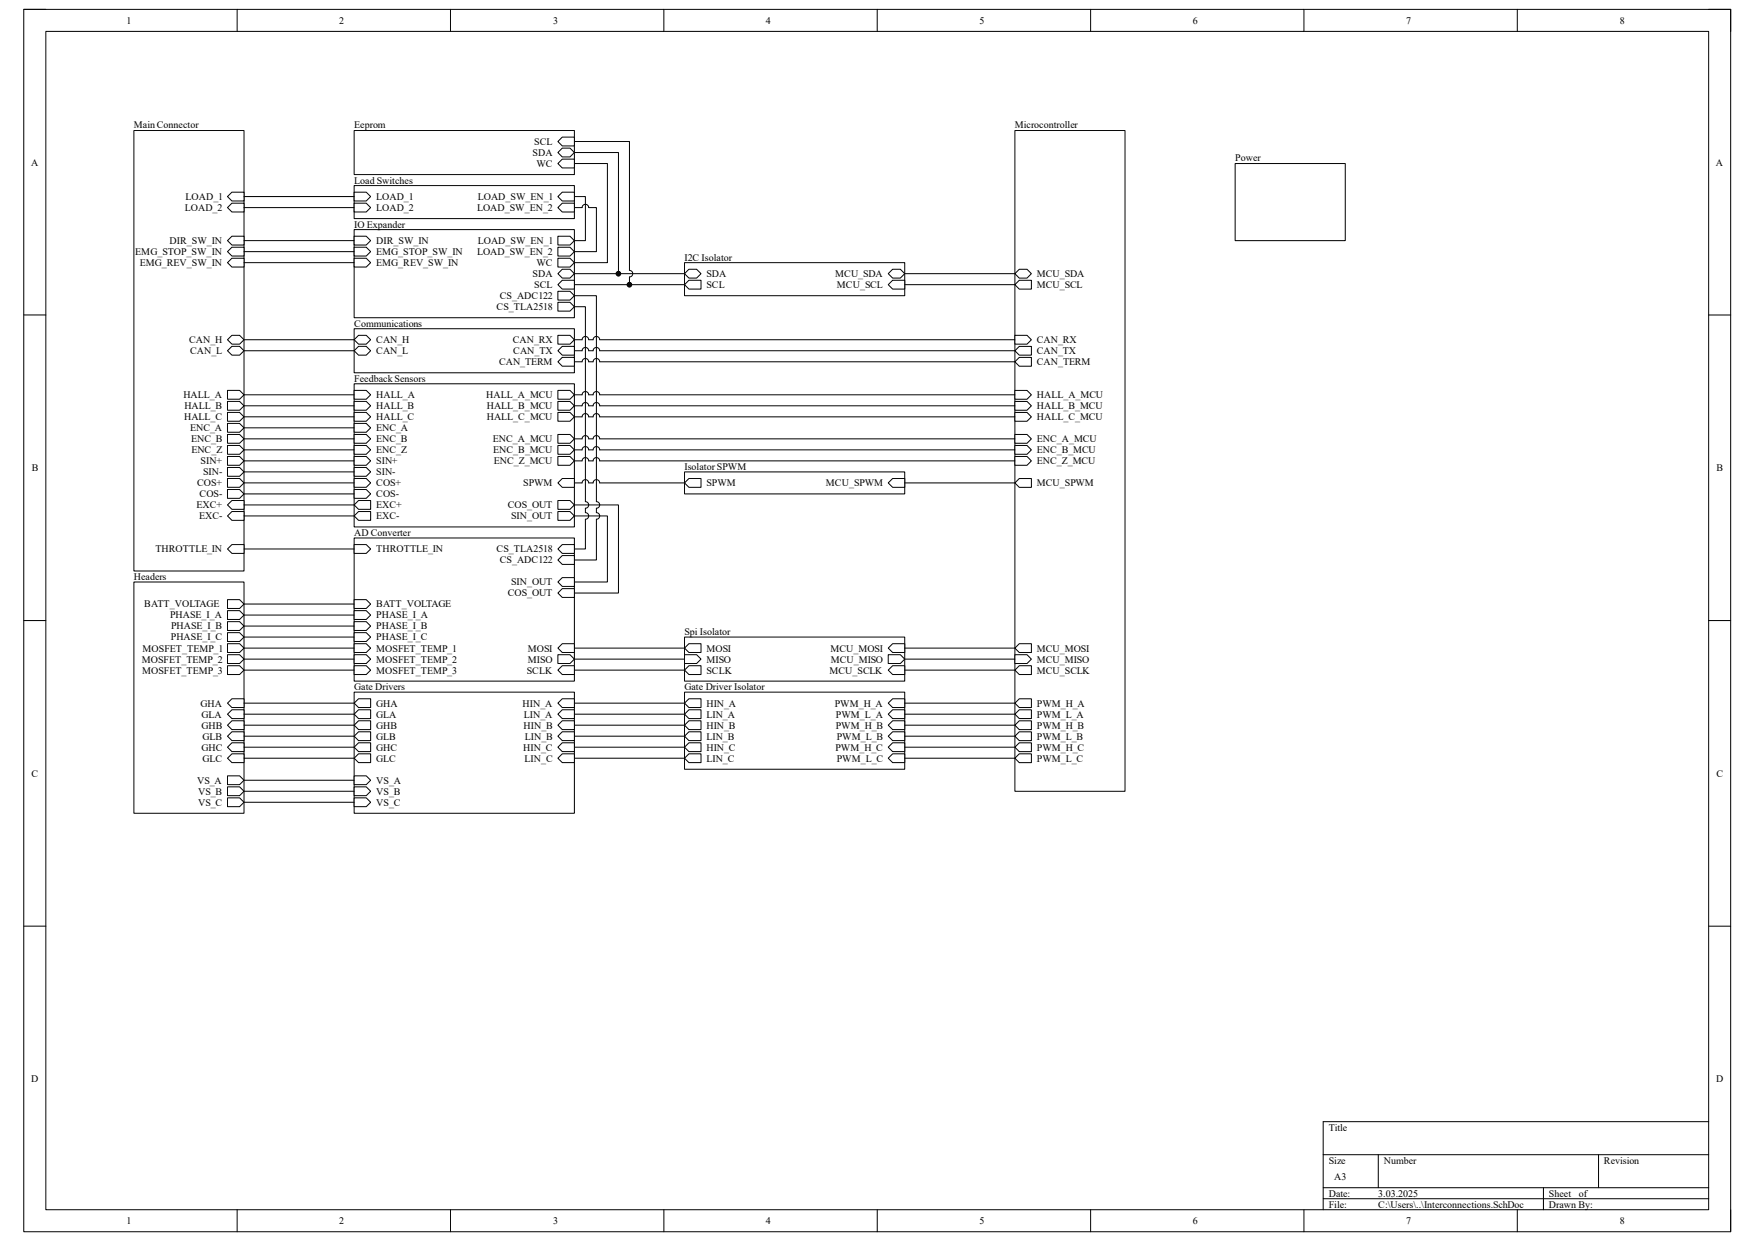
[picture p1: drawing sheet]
<svg xmlns="http://www.w3.org/2000/svg" width="297mm" height="210mm" viewBox="0 0 297 210" stroke-linecap="round" stroke-linejoin="round" font-family="sans-serif">
<defs><g id="words">
<g font-size="1.7">
<text x="21.4" y="4">1</text>
<text x="57.4" y="4">2</text>
<text x="93.6" y="4">3</text>
<text x="129.6" y="4">4</text>
<text x="165.8" y="4">5</text>
<text x="201.8" y="4">6</text>
<text x="238" y="4">7</text>
<text x="274.1" y="4">8</text>
<text x="22.6" y="21.7">Main Connector</text>
<text x="59.9" y="21.7">Eeprom</text>
<text x="171.7" y="21.7">Microcontroller</text>
<text x="5.3" y="28">A</text>
<text x="90.1" y="26.4">SDA</text>
<text x="90.4" y="24.5">SCL</text>
<text x="90.8" y="28.2">WC</text>
<text x="209" y="27.3">Power</text>
<text x="290.4" y="28">A</text>
<text x="31.3" y="35.7">LOAD_2</text>
<text x="31.4" y="33.9">LOAD_1</text>
<text x="59.9" y="31.1">Load Switches</text>
<text x="63.7" y="33.9">LOAD_1</text>
<text x="63.7" y="35.7">LOAD_2</text>
<text x="80.7" y="35.7">LOAD_SW_EN_2</text>
<text x="80.9" y="33.9">LOAD_SW_EN_1</text>
<text x="28.7" y="41.3">DIR_SW_IN</text>
<text x="59.9" y="38.5">IO Expander</text>
<text x="63.7" y="41.3">DIR_SW_IN</text>
<text x="80.9" y="41.3">LOAD_SW_EN_1</text>
<text x="22.9" y="43.2">EMG_STOP_SW_IN</text>
<text x="23.7" y="45">EMG_REV_SW_IN</text>
<text x="63.7" y="43.2">EMG_STOP_SW_IN</text>
<text x="63.7" y="45">EMG_REV_SW_IN</text>
<text x="80.7" y="43.2">LOAD_SW_EN_2</text>
<text x="90.1" y="46.9">SDA</text>
<text x="90.8" y="45">WC</text>
<text x="115.8" y="44.1">I2C Isolator</text>
<text x="119.5" y="46.9">SDA</text>
<text x="141.4" y="46.9">MCU_SDA</text>
<text x="175.5" y="46.9">MCU_SDA</text>
<text x="84" y="52.5">CS_TLA2518</text>
<text x="84.6" y="50.6">CS_ADC122</text>
<text x="90.4" y="48.8">SCL</text>
<text x="119.5" y="48.8">SCL</text>
<text x="141.6" y="48.8">MCU_SCL</text>
<text x="175.5" y="48.8">MCU_SCL</text>
<text x="32" y="58.1">CAN_H</text>
<text x="32.2" y="59.9">CAN_L</text>
<text x="59.9" y="55.3">Communications</text>
<text x="63.7" y="58.1">CAN_H</text>
<text x="63.7" y="59.9">CAN_L</text>
<text x="86.8" y="58.1">CAN_RX</text>
<text x="86.9" y="59.9">CAN_TX</text>
<text x="175.5" y="59.9">CAN_TX</text>
<text x="175.5" y="58.1">CAN_RX</text>
<text x="59.9" y="64.6">Feedback Sensors</text>
<text x="84.5" y="61.8">CAN_TERM</text>
<text x="175.5" y="61.8">CAN_TERM</text>
<text x="31" y="67.4">HALL_A</text>
<text x="31.2" y="71.1">HALL_C</text>
<text x="31.2" y="69.3">HALL_B</text>
<text x="63.7" y="67.4">HALL_A</text>
<text x="63.7" y="69.3">HALL_B</text>
<text x="63.7" y="71.1">HALL_C</text>
<text x="82.3" y="67.4">HALL_A_MCU</text>
<text x="82.4" y="69.3">HALL_B_MCU</text>
<text x="82.4" y="71.1">HALL_C_MCU</text>
<text x="175.5" y="71.1">HALL_C_MCU</text>
<text x="175.5" y="69.3">HALL_B_MCU</text>
<text x="175.5" y="67.4">HALL_A_MCU</text>
<text x="32.2" y="73">ENC_A</text>
<text x="32.3" y="74.8">ENC_B</text>
<text x="32.4" y="76.7">ENC_Z</text>
<text x="63.7" y="73">ENC_A</text>
<text x="63.7" y="74.8">ENC_B</text>
<text x="63.7" y="76.7">ENC_Z</text>
<text x="83.4" y="74.8">ENC_A_MCU</text>
<text x="83.5" y="76.7">ENC_B_MCU</text>
<text x="175.5" y="76.7">ENC_B_MCU</text>
<text x="175.5" y="74.8">ENC_A_MCU</text>
<text x="5.4" y="79.8">B</text>
<text x="33.4" y="82.3">COS+</text>
<text x="34" y="78.6">SIN+</text>
<text x="34.4" y="80.4">SIN-</text>
<text x="63.7" y="78.6">SIN+</text>
<text x="63.7" y="80.4">SIN-</text>
<text x="63.7" y="82.3">COS+</text>
<text x="83.6" y="78.6">ENC_Z_MCU</text>
<text x="88.6" y="82.3">SPWM</text>
<text x="115.8" y="79.5">Isolator SPWM</text>
<text x="119.5" y="82.3">SPWM</text>
<text x="139.8" y="82.3">MCU_SPWM</text>
<text x="175.5" y="78.6">ENC_Z_MCU</text>
<text x="175.5" y="82.3">MCU_SPWM</text>
<text x="290.5" y="79.8">B</text>
<text x="33.3" y="86">EXC+</text>
<text x="33.7" y="87.9">EXC-</text>
<text x="33.8" y="84.2">COS-</text>
<text x="63.7" y="87.9">EXC-</text>
<text x="63.7" y="86">EXC+</text>
<text x="63.7" y="84.2">COS-</text>
<text x="85.9" y="86">COS_OUT</text>
<text x="86.5" y="87.9">SIN_OUT</text>
<text x="26.3" y="93.5">THROTTLE_IN</text>
<text x="59.9" y="90.7">AD Converter</text>
<text x="63.7" y="93.5">THROTTLE_IN</text>
<text x="84" y="93.5">CS_TLA2518</text>
<text x="84.6" y="95.3">CS_ADC122</text>
<text x="22.6" y="98.1">Headers</text>
<text x="85.9" y="100.9">COS_OUT</text>
<text x="86.5" y="99.1">SIN_OUT</text>
<text x="24.4" y="102.8">BATT_VOLTAGE</text>
<text x="28.8" y="104.6">PHASE_I_A</text>
<text x="29" y="106.5">PHASE_I_B</text>
<text x="63.7" y="102.8">BATT_VOLTAGE</text>
<text x="63.7" y="104.6">PHASE_I_A</text>
<text x="63.7" y="106.5">PHASE_I_B</text>
<text x="115.8" y="107.4">Spi Isolator</text>
<text x="24" y="112.1">MOSFET_TEMP_2</text>
<text x="24.1" y="110.3">MOSFET_TEMP_1</text>
<text x="28.9" y="108.4">PHASE_I_C</text>
<text x="63.7" y="108.4">PHASE_I_C</text>
<text x="63.7" y="110.3">MOSFET_TEMP_1</text>
<text x="63.7" y="112.1">MOSFET_TEMP_2</text>
<text x="89.3" y="112.1">MISO</text>
<text x="89.3" y="110.3">MOSI</text>
<text x="119.5" y="110.3">MOSI</text>
<text x="119.5" y="112.1">MISO</text>
<text x="140.5" y="110.3">MCU_MOSI</text>
<text x="140.6" y="112.1">MCU_MISO</text>
<text x="175.5" y="110.3">MCU_MOSI</text>
<text x="175.5" y="112.1">MCU_MISO</text>
<text x="24" y="114">MOSFET_TEMP_3</text>
<text x="34" y="119.6">GHA</text>
<text x="59.9" y="116.8">Gate Drivers</text>
<text x="63.7" y="114">MOSFET_TEMP_3</text>
<text x="63.7" y="119.6">GHA</text>
<text x="88.4" y="119.6">HIN_A</text>
<text x="89.2" y="114">SCLK</text>
<text x="115.8" y="116.8">Gate Driver Isolator</text>
<text x="119.5" y="119.6">HIN_A</text>
<text x="119.5" y="114">SCLK</text>
<text x="140.4" y="114">MCU_SCLK</text>
<text x="141.3" y="119.6">PWM_H_A</text>
<text x="175.5" y="114">MCU_SCLK</text>
<text x="175.5" y="119.6">PWM_H_A</text>
<text x="34.1" y="121.5">GLA</text>
<text x="34.1" y="123.3">GHB</text>
<text x="34.3" y="125.2">GLB</text>
<text x="63.7" y="121.5">GLA</text>
<text x="63.7" y="123.3">GHB</text>
<text x="63.7" y="125.2">GLB</text>
<text x="88.6" y="123.3">HIN_B</text>
<text x="88.6" y="121.5">LIN_A</text>
<text x="88.8" y="125.2">LIN_B</text>
<text x="119.5" y="121.5">LIN_A</text>
<text x="119.5" y="123.3">HIN_B</text>
<text x="119.5" y="125.2">LIN_B</text>
<text x="141.4" y="123.3">PWM_H_B</text>
<text x="141.5" y="121.5">PWM_L_A</text>
<text x="141.6" y="125.2">PWM_L_B</text>
<text x="175.5" y="121.5">PWM_L_A</text>
<text x="175.5" y="125.2">PWM_L_B</text>
<text x="175.5" y="123.3">PWM_H_B</text>
<text x="5.3" y="131.4">C</text>
<text x="34.1" y="127">GHC</text>
<text x="34.2" y="128.9">GLC</text>
<text x="63.7" y="127">GHC</text>
<text x="63.7" y="128.9">GLC</text>
<text x="88.6" y="127">HIN_C</text>
<text x="88.8" y="128.9">LIN_C</text>
<text x="119.5" y="127">HIN_C</text>
<text x="119.5" y="128.9">LIN_C</text>
<text x="141.4" y="127">PWM_H_C</text>
<text x="141.6" y="128.9">PWM_L_C</text>
<text x="175.5" y="128.9">PWM_L_C</text>
<text x="175.5" y="127">PWM_H_C</text>
<text x="290.5" y="131.4">C</text>
<text x="33.4" y="132.6">VS_A</text>
<text x="33.5" y="134.5">VS_B</text>
<text x="33.5" y="136.4">VS_C</text>
<text x="63.7" y="132.6">VS_A</text>
<text x="63.7" y="134.5">VS_B</text>
<text x="63.7" y="136.4">VS_C</text>
<text x="5.3" y="183.2">D</text>
<text x="290.4" y="183.2">D</text>
<text x="224.9" y="191.3">Title</text>
<text x="224.9" y="196.9">Size</text>
<text x="234.2" y="196.9">Number</text>
<text x="271.4" y="196.9">Revision</text>
<text x="224.9" y="202.5">Date:</text>
<text x="225.8" y="199.7">A3</text>
<text x="233.3" y="202.5">3.03.2025</text>
<text x="262.1" y="202.5">Sheet</text>
<text x="267.2" y="202.5">of</text>
<text x="21.4" y="207.2">1</text>
<text x="57.4" y="207.2">2</text>
<text x="93.6" y="207.2">3</text>
<text x="129.6" y="207.2">4</text>
<text x="165.8" y="207.2">5</text>
<text x="201.8" y="207.2">6</text>
<text x="224.9" y="204.4">File:</text>
<text x="233.3" y="204.4">C:\Users\..\Interconnections.SchDoc</text>
<text x="238" y="207.2">7</text>
<text x="262.1" y="204.4">Drawn By:</text>
<text x="274.1" y="207.2">8</text>
</g>
</g></defs>
<path d="M4 1.6h288.9v206.8h-288.9z" fill="none" stroke="#000" stroke-width=".17"/>
<path d="M7.8 5.3h281.4v199.4h-281.4z" fill-rule="evenodd" fill="#fff"/>
<g fill="none" stroke="#000" stroke-width=".17">
<path d="M4 1.6h3.7M7.8 5.3h281.4v199.4h-281.4zM40.1 1.6v3.7M76.2 1.6v3.7M112.3 1.6v3.7M148.5 1.6v3.7M184.6 1.6v3.7M220.7 1.6v3.7M256.8 1.6v3.7M289.2 1.6h3.7v3.7M4 53.3h3.7M289.2 53.3h3.7"/>
<path d="M4 105h3.8M289.2 105h3.7M4 156.7h3.8M289.2 156.7h3.7M223.9 195.4h65.3M233.3 195.4v5.6M270.5 195.4v5.6M289.2 189.8h-65.3v14.9M40.1 204.7v3.7M76.2 204.7v3.7M112.4 204.7v3.7M148.5 204.7v3.7"/>
<path d="M184.6 204.7v3.7M220.7 204.7v3.7M223.9 201h65.3M223.9 202.9h65.3M256.8 204.7v3.7M261.2 201v3.7M292.9 204.7v3.7"/>
</g>
<path d="M209 27.7h18.7v13h-18.7z" fill-rule="evenodd" fill="#fff"/>
<path d="M209 27.7h18.7v13h-18.7z" fill="none" stroke="#000" stroke-width=".17"/>
<path d="M59.9 22.1h37.3v7.4h-37.3z" fill-rule="evenodd" fill="#fff"/>
<path d="M59.9 22.1h37.3v7.4h-37.3z" fill="none" stroke="#000" stroke-width=".17"/>
<path d="M95.2 23.2h2v1.5h-2l-.8-.7z" fill-rule="evenodd" fill="#fff"/>
<path d="M95.2 23.2h2v1.5h-2l-.8-.7z" fill="none" stroke="#000" stroke-width=".17"/>
<path d="M95.2 25.1h1.3l.7 .7-.7 .8h-1.3l-.8-.8z" fill-rule="evenodd" fill="#fff"/>
<path d="M95.2 25.1h1.3l.7 .7-.7 .8h-1.3l-.8-.8z" fill="none" stroke="#000" stroke-width=".17"/>
<path d="M95.2 26.9h2v1.5h-2l-.8-.7z" fill-rule="evenodd" fill="#fff"/>
<path d="M95.2 26.9h2v1.5h-2l-.8-.7z" fill="none" stroke="#000" stroke-width=".17"/>
<path d="M59.9 31.4h37.3v5.6h-37.3z" fill-rule="evenodd" fill="#fff"/>
<path d="M59.9 31.4h37.3v5.6h-37.3z" fill="none" stroke="#000" stroke-width=".17"/>
<path d="M95.2 32.5h2v1.5h-2l-.8-.7z" fill-rule="evenodd" fill="#fff"/>
<path d="M95.2 32.5h2v1.5h-2l-.8-.7z" fill="none" stroke="#000" stroke-width=".17"/>
<path d="M59.9 32.5h2.1l.7 .8-.7 .7h-2.1z" fill-rule="evenodd" fill="#fff"/>
<path d="M59.9 32.5h2.1l.7 .8-.7 .7h-2.1z" fill="none" stroke="#000" stroke-width=".17"/>
<path d="M95.2 34.4h2v1.5h-2l-.8-.8z" fill-rule="evenodd" fill="#fff"/>
<path d="M95.2 34.4h2v1.5h-2l-.8-.8z" fill="none" stroke="#000" stroke-width=".17"/>
<path d="M59.9 34.4h2.1l.7 .7-.7 .8h-2.1z" fill-rule="evenodd" fill="#fff"/>
<path d="M59.9 34.4h2.1l.7 .7-.7 .8h-2.1z" fill="none" stroke="#000" stroke-width=".17"/>
<path d="M59.9 38.9h37.3v14.9h-37.3z" fill-rule="evenodd" fill="#fff"/>
<path d="M59.9 38.9h37.3v14.9h-37.3z" fill="none" stroke="#000" stroke-width=".17"/>
<path d="M94.4 40h2.1l.7 .7-.7 .8h-2.1z" fill-rule="evenodd" fill="#fff"/>
<path d="M94.4 40h2.1l.7 .7-.7 .8h-2.1z" fill="none" stroke="#000" stroke-width=".17"/>
<path d="M94.4 41.8h2.1l.7 .8-.7 .7h-2.1z" fill-rule="evenodd" fill="#fff"/>
<path d="M94.4 41.8h2.1l.7 .8-.7 .7h-2.1z" fill="none" stroke="#000" stroke-width=".17"/>
<path d="M94.4 51.2h2.1l.7 .7-.7 .8h-2.1z" fill-rule="evenodd" fill="#fff"/>
<path d="M94.4 51.2h2.1l.7 .7-.7 .8h-2.1z" fill="none" stroke="#000" stroke-width=".17"/>
<path d="M59.9 40h2.1l.7 .7-.7 .8h-2.1z" fill-rule="evenodd" fill="#fff"/>
<path d="M59.9 40h2.1l.7 .7-.7 .8h-2.1z" fill="none" stroke="#000" stroke-width=".17"/>
<path d="M59.9 41.8h2.1l.7 .8-.7 .7h-2.1z" fill-rule="evenodd" fill="#fff"/>
<path d="M59.9 41.8h2.1l.7 .8-.7 .7h-2.1z" fill="none" stroke="#000" stroke-width=".17"/>
<path d="M59.9 43.7h2.1l.7 .7-.7 .8h-2.1z" fill-rule="evenodd" fill="#fff"/>
<path d="M59.9 43.7h2.1l.7 .7-.7 .8h-2.1z" fill="none" stroke="#000" stroke-width=".17"/>
<path d="M94.4 49.3h2.1l.7 .7-.7 .8h-2.1z" fill-rule="evenodd" fill="#fff"/>
<path d="M94.4 49.3h2.1l.7 .7-.7 .8h-2.1z" fill="none" stroke="#000" stroke-width=".17"/>
<path d="M94.4 43.7h2.1l.7 .7-.7 .8h-2.1z" fill-rule="evenodd" fill="#fff"/>
<path d="M94.4 43.7h2.1l.7 .7-.7 .8h-2.1z" fill="none" stroke="#000" stroke-width=".17"/>
<path d="M95.2 45.6h1.3l.7 .7-.7 .8h-1.3l-.8-.8z" fill-rule="evenodd" fill="#fff"/>
<path d="M95.2 45.6h1.3l.7 .7-.7 .8h-1.3l-.8-.8z" fill="none" stroke="#000" stroke-width=".17"/>
<path d="M95.2 47.4h2v1.5h-2l-.8-.7z" fill-rule="evenodd" fill="#fff"/>
<path d="M95.2 47.4h2v1.5h-2l-.8-.7z" fill="none" stroke="#000" stroke-width=".17"/>
<path d="M59.9 55.6h37.3v7.5h-37.3z" fill-rule="evenodd" fill="#fff"/>
<path d="M59.9 55.6h37.3v7.5h-37.3z" fill="none" stroke="#000" stroke-width=".17"/>
<path d="M94.4 56.7h2.1l.7 .8-.7 .7h-2.1z" fill-rule="evenodd" fill="#fff"/>
<path d="M94.4 56.7h2.1l.7 .8-.7 .7h-2.1z" fill="none" stroke="#000" stroke-width=".17"/>
<path d="M94.4 59.4l.8-.8h2v1.5h-2z" fill-rule="evenodd" fill="#fff"/>
<path d="M94.4 59.4l.8-.8h2v1.5h-2z" fill="none" stroke="#000" stroke-width=".17"/>
<path d="M60.7 56.7h1.3l.7 .8-.7 .7h-1.3l-.8-.7z" fill-rule="evenodd" fill="#fff"/>
<path d="M60.7 56.7h1.3l.7 .8-.7 .7h-1.3l-.8-.7z" fill="none" stroke="#000" stroke-width=".17"/>
<path d="M60.7 58.6h1.3l.7 .8-.7 .7h-1.3l-.8-.7z" fill-rule="evenodd" fill="#fff"/>
<path d="M60.7 58.6h1.3l.7 .8-.7 .7h-1.3l-.8-.7z" fill="none" stroke="#000" stroke-width=".17"/>
<path d="M95.2 60.5h2v1.5h-2l-.8-.8z" fill-rule="evenodd" fill="#fff"/>
<path d="M95.2 60.5h2v1.5h-2l-.8-.8z" fill="none" stroke="#000" stroke-width=".17"/>
<path d="M59.9 64.9h37.3v24.3h-37.3z" fill-rule="evenodd" fill="#fff"/>
<path d="M59.9 64.9h37.3v24.3h-37.3z" fill="none" stroke="#000" stroke-width=".17"/>
<path d="M60.7 86.6h2v1.5h-2l-.8-.8z" fill-rule="evenodd" fill="#fff"/>
<path d="M60.7 86.6h2v1.5h-2l-.8-.8z" fill="none" stroke="#000" stroke-width=".17"/>
<path d="M95.2 81h2v1.5h-2l-.8-.8z" fill-rule="evenodd" fill="#fff"/>
<path d="M95.2 81h2v1.5h-2l-.8-.8z" fill="none" stroke="#000" stroke-width=".17"/>
<path d="M60.7 84.7h2v1.5h-2l-.8-.8z" fill-rule="evenodd" fill="#fff"/>
<path d="M60.7 84.7h2v1.5h-2l-.8-.8z" fill="none" stroke="#000" stroke-width=".17"/>
<path d="M59.9 77.2h2.1l.7 .8-.7 .7h-2.1z" fill-rule="evenodd" fill="#fff"/>
<path d="M59.9 77.2h2.1l.7 .8-.7 .7h-2.1z" fill="none" stroke="#000" stroke-width=".17"/>
<path d="M59.9 79.1h2.1l.7 .8-.7 .7h-2.1z" fill-rule="evenodd" fill="#fff"/>
<path d="M59.9 79.1h2.1l.7 .8-.7 .7h-2.1z" fill="none" stroke="#000" stroke-width=".17"/>
<path d="M94.4 86.6h2.1l.7 .7-.7 .8h-2.1z" fill-rule="evenodd" fill="#fff"/>
<path d="M94.4 86.6h2.1l.7 .7-.7 .8h-2.1z" fill="none" stroke="#000" stroke-width=".17"/>
<path d="M59.9 81h2.1l.7 .7-.7 .8h-2.1z" fill-rule="evenodd" fill="#fff"/>
<path d="M59.9 81h2.1l.7 .7-.7 .8h-2.1z" fill="none" stroke="#000" stroke-width=".17"/>
<path d="M59.9 82.8h2.1l.7 .8-.7 .7h-2.1z" fill-rule="evenodd" fill="#fff"/>
<path d="M59.9 82.8h2.1l.7 .8-.7 .7h-2.1z" fill="none" stroke="#000" stroke-width=".17"/>
<path d="M59.9 66.1h2.1l.7 .7-.7 .8h-2.1z" fill-rule="evenodd" fill="#fff"/>
<path d="M59.9 66.1h2.1l.7 .7-.7 .8h-2.1z" fill="none" stroke="#000" stroke-width=".17"/>
<path d="M59.9 67.9h2.1l.7 .8-.7 .7h-2.1z" fill-rule="evenodd" fill="#fff"/>
<path d="M59.9 67.9h2.1l.7 .8-.7 .7h-2.1z" fill="none" stroke="#000" stroke-width=".17"/>
<path d="M59.9 69.8h2.1l.7 .7-.7 .8h-2.1z" fill-rule="evenodd" fill="#fff"/>
<path d="M59.9 69.8h2.1l.7 .7-.7 .8h-2.1z" fill="none" stroke="#000" stroke-width=".17"/>
<path d="M94.4 66.1h2.1l.7 .7-.7 .8h-2.1z" fill-rule="evenodd" fill="#fff"/>
<path d="M94.4 66.1h2.1l.7 .7-.7 .8h-2.1z" fill="none" stroke="#000" stroke-width=".17"/>
<path d="M94.4 67.9h2.1l.7 .8-.7 .7h-2.1z" fill-rule="evenodd" fill="#fff"/>
<path d="M94.4 67.9h2.1l.7 .8-.7 .7h-2.1z" fill="none" stroke="#000" stroke-width=".17"/>
<path d="M94.4 69.8h2.1l.7 .7-.7 .8h-2.1z" fill-rule="evenodd" fill="#fff"/>
<path d="M94.4 69.8h2.1l.7 .7-.7 .8h-2.1z" fill="none" stroke="#000" stroke-width=".17"/>
<path d="M59.9 71.7h2.1l.7 .7-.7 .7h-2.1z" fill-rule="evenodd" fill="#fff"/>
<path d="M59.9 71.7h2.1l.7 .7-.7 .7h-2.1z" fill="none" stroke="#000" stroke-width=".17"/>
<path d="M59.9 73.5h2.1l.7 .8-.7 .7h-2.1z" fill-rule="evenodd" fill="#fff"/>
<path d="M59.9 73.5h2.1l.7 .8-.7 .7h-2.1z" fill="none" stroke="#000" stroke-width=".17"/>
<path d="M94.4 73.5h2.1l.7 .8-.7 .7h-2.1z" fill-rule="evenodd" fill="#fff"/>
<path d="M94.4 73.5h2.1l.7 .8-.7 .7h-2.1z" fill="none" stroke="#000" stroke-width=".17"/>
<path d="M94.4 75.4h2.1l.7 .7-.7 .8h-2.1z" fill-rule="evenodd" fill="#fff"/>
<path d="M94.4 75.4h2.1l.7 .7-.7 .8h-2.1z" fill="none" stroke="#000" stroke-width=".17"/>
<path d="M94.4 77.2h2.1l.7 .8-.7 .7h-2.1z" fill-rule="evenodd" fill="#fff"/>
<path d="M94.4 77.2h2.1l.7 .8-.7 .7h-2.1z" fill="none" stroke="#000" stroke-width=".17"/>
<path d="M59.9 75.4h2.1l.7 .7-.7 .8h-2.1z" fill-rule="evenodd" fill="#fff"/>
<path d="M59.9 75.4h2.1l.7 .7-.7 .8h-2.1z" fill="none" stroke="#000" stroke-width=".17"/>
<path d="M94.4 84.7h2.1l.7 .7-.7 .8h-2.1z" fill-rule="evenodd" fill="#fff"/>
<path d="M94.4 84.7h2.1l.7 .7-.7 .8h-2.1z" fill="none" stroke="#000" stroke-width=".17"/>
<path d="M59.9 91h37.3v24.3h-37.3z" fill-rule="evenodd" fill="#fff"/>
<path d="M59.9 91h37.3v24.3h-37.3z" fill="none" stroke="#000" stroke-width=".17"/>
<path d="M95.2 92.2h2v1.5h-2l-.8-.8z" fill-rule="evenodd" fill="#fff"/>
<path d="M95.2 92.2h2v1.5h-2l-.8-.8z" fill="none" stroke="#000" stroke-width=".17"/>
<path d="M59.9 101.5h2.1l.7 .7-.7 .8h-2.1z" fill-rule="evenodd" fill="#fff"/>
<path d="M59.9 101.5h2.1l.7 .7-.7 .8h-2.1z" fill="none" stroke="#000" stroke-width=".17"/>
<path d="M59.9 103.3h2.1l.7 .8-.7 .7h-2.1z" fill-rule="evenodd" fill="#fff"/>
<path d="M59.9 103.3h2.1l.7 .8-.7 .7h-2.1z" fill="none" stroke="#000" stroke-width=".17"/>
<path d="M59.9 107.1h2.1l.7 .7-.7 .8h-2.1z" fill-rule="evenodd" fill="#fff"/>
<path d="M59.9 107.1h2.1l.7 .7-.7 .8h-2.1z" fill="none" stroke="#000" stroke-width=".17"/>
<path d="M59.9 108.9h2.1l.7 .8-.7 .7h-2.1z" fill-rule="evenodd" fill="#fff"/>
<path d="M59.9 108.9h2.1l.7 .8-.7 .7h-2.1z" fill="none" stroke="#000" stroke-width=".17"/>
<path d="M59.9 110.8h2.1l.7 .7-.7 .8h-2.1z" fill-rule="evenodd" fill="#fff"/>
<path d="M59.9 110.8h2.1l.7 .7-.7 .8h-2.1z" fill="none" stroke="#000" stroke-width=".17"/>
<path d="M59.9 112.7h2.1l.7 .7-.7 .8h-2.1z" fill-rule="evenodd" fill="#fff"/>
<path d="M59.9 112.7h2.1l.7 .7-.7 .8h-2.1z" fill="none" stroke="#000" stroke-width=".17"/>
<path d="M94.4 98.5l.8-.7h2v1.4h-2z" fill-rule="evenodd" fill="#fff"/>
<path d="M94.4 98.5l.8-.7h2v1.4h-2z" fill="none" stroke="#000" stroke-width=".17"/>
<path d="M95.2 99.6h2v1.5h-2l-.8-.7z" fill-rule="evenodd" fill="#fff"/>
<path d="M95.2 99.6h2v1.5h-2l-.8-.7z" fill="none" stroke="#000" stroke-width=".17"/>
<path d="M95.2 94h2v1.5h-2l-.8-.7z" fill-rule="evenodd" fill="#fff"/>
<path d="M95.2 94h2v1.5h-2l-.8-.7z" fill="none" stroke="#000" stroke-width=".17"/>
<path d="M59.9 92.2h2.1l.7 .7-.7 .8h-2.1z" fill-rule="evenodd" fill="#fff"/>
<path d="M59.9 92.2h2.1l.7 .7-.7 .8h-2.1z" fill="none" stroke="#000" stroke-width=".17"/>
<path d="M59.9 105.2h2.1l.7 .7-.7 .8h-2.1z" fill-rule="evenodd" fill="#fff"/>
<path d="M59.9 105.2h2.1l.7 .7-.7 .8h-2.1z" fill="none" stroke="#000" stroke-width=".17"/>
<path d="M95.2 112.7h2v1.5h-2l-.8-.8z" fill-rule="evenodd" fill="#fff"/>
<path d="M95.2 112.7h2v1.5h-2l-.8-.8z" fill="none" stroke="#000" stroke-width=".17"/>
<path d="M94.4 110.8h2.1l.7 .7-.7 .8h-2.1z" fill-rule="evenodd" fill="#fff"/>
<path d="M94.4 110.8h2.1l.7 .7-.7 .8h-2.1z" fill="none" stroke="#000" stroke-width=".17"/>
<path d="M95.2 108.9h2v1.5h-2l-.8-.7z" fill-rule="evenodd" fill="#fff"/>
<path d="M95.2 108.9h2v1.5h-2l-.8-.7z" fill="none" stroke="#000" stroke-width=".17"/>
<path d="M59.9 117.1h37.3v20.5h-37.3z" fill-rule="evenodd" fill="#fff"/>
<path d="M59.9 117.1h37.3v20.5h-37.3z" fill="none" stroke="#000" stroke-width=".17"/>
<path d="M59.9 119l.8-.7h2v1.4h-2z" fill-rule="evenodd" fill="#fff"/>
<path d="M59.9 119l.8-.7h2v1.4h-2z" fill="none" stroke="#000" stroke-width=".17"/>
<path d="M59.9 120.9l.8-.8h2v1.5h-2z" fill-rule="evenodd" fill="#fff"/>
<path d="M59.9 120.9l.8-.8h2v1.5h-2z" fill="none" stroke="#000" stroke-width=".17"/>
<path d="M59.9 131.3h2.1l.7 .7-.7 .8h-2.1z" fill-rule="evenodd" fill="#fff"/>
<path d="M59.9 131.3h2.1l.7 .7-.7 .8h-2.1z" fill="none" stroke="#000" stroke-width=".17"/>
<path d="M94.4 119l.8-.7h2v1.4h-2z" fill-rule="evenodd" fill="#fff"/>
<path d="M94.4 119l.8-.7h2v1.4h-2z" fill="none" stroke="#000" stroke-width=".17"/>
<path d="M95.2 120.1h2v1.5h-2l-.8-.7z" fill-rule="evenodd" fill="#fff"/>
<path d="M95.2 120.1h2v1.5h-2l-.8-.7z" fill="none" stroke="#000" stroke-width=".17"/>
<path d="M60.7 122h2v1.5h-2l-.8-.8z" fill-rule="evenodd" fill="#fff"/>
<path d="M60.7 122h2v1.5h-2l-.8-.8z" fill="none" stroke="#000" stroke-width=".17"/>
<path d="M60.7 123.8h2v1.5h-2l-.8-.7z" fill-rule="evenodd" fill="#fff"/>
<path d="M60.7 123.8h2v1.5h-2l-.8-.7z" fill="none" stroke="#000" stroke-width=".17"/>
<path d="M59.9 133.2h2.1l.7 .7-.7 .8h-2.1z" fill-rule="evenodd" fill="#fff"/>
<path d="M59.9 133.2h2.1l.7 .7-.7 .8h-2.1z" fill="none" stroke="#000" stroke-width=".17"/>
<path d="M95.2 122h2v1.5h-2l-.8-.8z" fill-rule="evenodd" fill="#fff"/>
<path d="M95.2 122h2v1.5h-2l-.8-.8z" fill="none" stroke="#000" stroke-width=".17"/>
<path d="M95.2 123.8h2v1.5h-2l-.8-.7z" fill-rule="evenodd" fill="#fff"/>
<path d="M95.2 123.8h2v1.5h-2l-.8-.7z" fill="none" stroke="#000" stroke-width=".17"/>
<path d="M60.7 125.7h2v1.5h-2l-.8-.8z" fill-rule="evenodd" fill="#fff"/>
<path d="M60.7 125.7h2v1.5h-2l-.8-.8z" fill="none" stroke="#000" stroke-width=".17"/>
<path d="M59.9 128.3l.8-.7h2v1.5h-2z" fill-rule="evenodd" fill="#fff"/>
<path d="M59.9 128.3l.8-.7h2v1.5h-2z" fill="none" stroke="#000" stroke-width=".17"/>
<path d="M59.9 135h2.1l.7 .8-.7 .7h-2.1z" fill-rule="evenodd" fill="#fff"/>
<path d="M59.9 135h2.1l.7 .8-.7 .7h-2.1z" fill="none" stroke="#000" stroke-width=".17"/>
<path d="M95.2 125.7h2v1.5h-2l-.8-.8z" fill-rule="evenodd" fill="#fff"/>
<path d="M95.2 125.7h2v1.5h-2l-.8-.8z" fill="none" stroke="#000" stroke-width=".17"/>
<path d="M94.4 128.3l.8-.7h2v1.5h-2z" fill-rule="evenodd" fill="#fff"/>
<path d="M94.4 128.3l.8-.7h2v1.5h-2z" fill="none" stroke="#000" stroke-width=".17"/>
<path d="M115.8 117.1h37.3v13.1h-37.3z" fill-rule="evenodd" fill="#fff"/>
<path d="M115.8 117.1h37.3v13.1h-37.3z" fill="none" stroke="#000" stroke-width=".17"/>
<path d="M150.3 119l.8-.7h2v1.4h-2z" fill-rule="evenodd" fill="#fff"/>
<path d="M150.3 119l.8-.7h2v1.4h-2z" fill="none" stroke="#000" stroke-width=".17"/>
<path d="M150.3 120.9l.8-.8h2v1.5h-2z" fill-rule="evenodd" fill="#fff"/>
<path d="M150.3 120.9l.8-.8h2v1.5h-2z" fill="none" stroke="#000" stroke-width=".17"/>
<path d="M150.3 122.7l.8-.7h2v1.5h-2z" fill-rule="evenodd" fill="#fff"/>
<path d="M150.3 122.7l.8-.7h2v1.5h-2z" fill="none" stroke="#000" stroke-width=".17"/>
<path d="M150.3 124.6l.8-.8h2v1.5h-2z" fill-rule="evenodd" fill="#fff"/>
<path d="M150.3 124.6l.8-.8h2v1.5h-2z" fill="none" stroke="#000" stroke-width=".17"/>
<path d="M150.3 126.4l.8-.7h2v1.5h-2z" fill-rule="evenodd" fill="#fff"/>
<path d="M150.3 126.4l.8-.7h2v1.5h-2z" fill="none" stroke="#000" stroke-width=".17"/>
<path d="M150.3 128.3l.8-.7h2v1.5h-2z" fill-rule="evenodd" fill="#fff"/>
<path d="M150.3 128.3l.8-.7h2v1.5h-2z" fill="none" stroke="#000" stroke-width=".17"/>
<path d="M115.8 119l.8-.7h2v1.4h-2z" fill-rule="evenodd" fill="#fff"/>
<path d="M115.8 119l.8-.7h2v1.4h-2z" fill="none" stroke="#000" stroke-width=".17"/>
<path d="M115.8 120.9l.8-.8h2v1.5h-2z" fill-rule="evenodd" fill="#fff"/>
<path d="M115.8 120.9l.8-.8h2v1.5h-2z" fill="none" stroke="#000" stroke-width=".17"/>
<path d="M115.8 122.7l.8-.7h2v1.5h-2z" fill-rule="evenodd" fill="#fff"/>
<path d="M115.8 122.7l.8-.7h2v1.5h-2z" fill="none" stroke="#000" stroke-width=".17"/>
<path d="M115.8 124.6l.8-.8h2v1.5h-2z" fill-rule="evenodd" fill="#fff"/>
<path d="M115.8 124.6l.8-.8h2v1.5h-2z" fill="none" stroke="#000" stroke-width=".17"/>
<path d="M115.8 126.4l.8-.7h2v1.5h-2z" fill-rule="evenodd" fill="#fff"/>
<path d="M115.8 126.4l.8-.7h2v1.5h-2z" fill="none" stroke="#000" stroke-width=".17"/>
<path d="M115.8 128.3l.8-.7h2v1.5h-2z" fill-rule="evenodd" fill="#fff"/>
<path d="M115.8 128.3l.8-.7h2v1.5h-2z" fill="none" stroke="#000" stroke-width=".17"/>
<path d="M22.7 98.5h18.6v39.1h-18.6z" fill-rule="evenodd" fill="#fff"/>
<path d="M22.7 98.5h18.6v39.1h-18.6z" fill="none" stroke="#000" stroke-width=".17"/>
<path d="M38.5 112.7h2.1l.7 .7-.7 .8h-2.1z" fill-rule="evenodd" fill="#fff"/>
<path d="M38.5 112.7h2.1l.7 .7-.7 .8h-2.1z" fill="none" stroke="#000" stroke-width=".17"/>
<path d="M38.5 108.9h2.1l.7 .8-.7 .7h-2.1z" fill-rule="evenodd" fill="#fff"/>
<path d="M38.5 108.9h2.1l.7 .8-.7 .7h-2.1z" fill="none" stroke="#000" stroke-width=".17"/>
<path d="M38.5 107.1h2.1l.7 .7-.7 .8h-2.1z" fill-rule="evenodd" fill="#fff"/>
<path d="M38.5 107.1h2.1l.7 .7-.7 .8h-2.1z" fill="none" stroke="#000" stroke-width=".17"/>
<path d="M38.5 103.3h2.1l.7 .8-.7 .7h-2.1z" fill-rule="evenodd" fill="#fff"/>
<path d="M38.5 103.3h2.1l.7 .8-.7 .7h-2.1z" fill="none" stroke="#000" stroke-width=".17"/>
<path d="M38.5 101.5h2.1l.7 .7-.7 .8h-2.1z" fill-rule="evenodd" fill="#fff"/>
<path d="M38.5 101.5h2.1l.7 .7-.7 .8h-2.1z" fill="none" stroke="#000" stroke-width=".17"/>
<path d="M38.5 110.8h2.1l.7 .7-.7 .8h-2.1z" fill-rule="evenodd" fill="#fff"/>
<path d="M38.5 110.8h2.1l.7 .7-.7 .8h-2.1z" fill="none" stroke="#000" stroke-width=".17"/>
<path d="M38.5 131.3h2.1l.7 .7-.7 .8h-2.1z" fill-rule="evenodd" fill="#fff"/>
<path d="M38.5 131.3h2.1l.7 .7-.7 .8h-2.1z" fill="none" stroke="#000" stroke-width=".17"/>
<path d="M38.5 133.2h2.1l.7 .7-.7 .8h-2.1z" fill-rule="evenodd" fill="#fff"/>
<path d="M38.5 133.2h2.1l.7 .7-.7 .8h-2.1z" fill="none" stroke="#000" stroke-width=".17"/>
<path d="M38.5 135h2.1l.7 .8-.7 .7h-2.1z" fill-rule="evenodd" fill="#fff"/>
<path d="M38.5 135h2.1l.7 .8-.7 .7h-2.1z" fill="none" stroke="#000" stroke-width=".17"/>
<path d="M38.5 119l.7-.7h2.1v1.4h-2.1z" fill-rule="evenodd" fill="#fff"/>
<path d="M38.5 119l.7-.7h2.1v1.4h-2.1z" fill="none" stroke="#000" stroke-width=".17"/>
<path d="M38.5 120.9l.7-.8h2.1v1.5h-2.1z" fill-rule="evenodd" fill="#fff"/>
<path d="M38.5 120.9l.7-.8h2.1v1.5h-2.1z" fill="none" stroke="#000" stroke-width=".17"/>
<path d="M39.2 122h2.1v1.5h-2.1l-.7-.8z" fill-rule="evenodd" fill="#fff"/>
<path d="M39.2 122h2.1v1.5h-2.1l-.7-.8z" fill="none" stroke="#000" stroke-width=".17"/>
<path d="M39.2 123.8h2.1v1.5h-2.1l-.7-.7z" fill-rule="evenodd" fill="#fff"/>
<path d="M39.2 123.8h2.1v1.5h-2.1l-.7-.7z" fill="none" stroke="#000" stroke-width=".17"/>
<path d="M39.2 125.7h2.1v1.5h-2.1l-.7-.8z" fill-rule="evenodd" fill="#fff"/>
<path d="M39.2 125.7h2.1v1.5h-2.1l-.7-.8z" fill="none" stroke="#000" stroke-width=".17"/>
<path d="M38.5 128.3l.7-.7h2.1v1.5h-2.1z" fill-rule="evenodd" fill="#fff"/>
<path d="M38.5 128.3l.7-.7h2.1v1.5h-2.1z" fill="none" stroke="#000" stroke-width=".17"/>
<path d="M38.5 105.2h2.1l.7 .7-.7 .8h-2.1z" fill-rule="evenodd" fill="#fff"/>
<path d="M38.5 105.2h2.1l.7 .7-.7 .8h-2.1z" fill="none" stroke="#000" stroke-width=".17"/>
<path d="M22.7 22.1h18.6v74.5h-18.6z" fill-rule="evenodd" fill="#fff"/>
<path d="M22.7 22.1h18.6v74.5h-18.6z" fill="none" stroke="#000" stroke-width=".17"/>
<path d="M38.5 33.3l.7-.8h2.1v1.5h-2.1z" fill-rule="evenodd" fill="#fff"/>
<path d="M38.5 33.3l.7-.8h2.1v1.5h-2.1z" fill="none" stroke="#000" stroke-width=".17"/>
<path d="M38.5 35.1l.7-.7h2.1v1.5h-2.1z" fill-rule="evenodd" fill="#fff"/>
<path d="M38.5 35.1l.7-.7h2.1v1.5h-2.1z" fill="none" stroke="#000" stroke-width=".17"/>
<path d="M38.5 40.7l.7-.7h2.1v1.5h-2.1z" fill-rule="evenodd" fill="#fff"/>
<path d="M38.5 40.7l.7-.7h2.1v1.5h-2.1z" fill="none" stroke="#000" stroke-width=".17"/>
<path d="M38.5 42.6l.7-.8h2.1v1.5h-2.1z" fill-rule="evenodd" fill="#fff"/>
<path d="M38.5 42.6l.7-.8h2.1v1.5h-2.1z" fill="none" stroke="#000" stroke-width=".17"/>
<path d="M38.5 44.4l.7-.7h2.1v1.5h-2.1z" fill-rule="evenodd" fill="#fff"/>
<path d="M38.5 44.4l.7-.7h2.1v1.5h-2.1z" fill="none" stroke="#000" stroke-width=".17"/>
<path d="M39.2 92.2h2.1v1.5h-2.1l-.7-.8z" fill-rule="evenodd" fill="#fff"/>
<path d="M39.2 92.2h2.1v1.5h-2.1l-.7-.8z" fill="none" stroke="#000" stroke-width=".17"/>
<path d="M38.5 57.5l.7-.8h1.4l.7 .8-.7 .7h-1.4z" fill-rule="evenodd" fill="#fff"/>
<path d="M38.5 57.5l.7-.8h1.4l.7 .8-.7 .7h-1.4z" fill="none" stroke="#000" stroke-width=".17"/>
<path d="M38.5 59.4l.7-.8h1.4l.7 .8-.7 .7h-1.4z" fill-rule="evenodd" fill="#fff"/>
<path d="M38.5 59.4l.7-.8h1.4l.7 .8-.7 .7h-1.4z" fill="none" stroke="#000" stroke-width=".17"/>
<path d="M38.5 85.4l.7-.7h2.1v1.5h-2.1z" fill-rule="evenodd" fill="#fff"/>
<path d="M38.5 85.4l.7-.7h2.1v1.5h-2.1z" fill="none" stroke="#000" stroke-width=".17"/>
<path d="M38.5 66.1h2.1l.7 .7-.7 .8h-2.1z" fill-rule="evenodd" fill="#fff"/>
<path d="M38.5 66.1h2.1l.7 .7-.7 .8h-2.1z" fill="none" stroke="#000" stroke-width=".17"/>
<path d="M38.5 67.9h2.1l.7 .8-.7 .7h-2.1z" fill-rule="evenodd" fill="#fff"/>
<path d="M38.5 67.9h2.1l.7 .8-.7 .7h-2.1z" fill="none" stroke="#000" stroke-width=".17"/>
<path d="M38.5 69.8h2.1l.7 .7-.7 .8h-2.1z" fill-rule="evenodd" fill="#fff"/>
<path d="M38.5 69.8h2.1l.7 .7-.7 .8h-2.1z" fill="none" stroke="#000" stroke-width=".17"/>
<path d="M38.5 71.7h2.1l.7 .7-.7 .7h-2.1z" fill-rule="evenodd" fill="#fff"/>
<path d="M38.5 71.7h2.1l.7 .7-.7 .7h-2.1z" fill="none" stroke="#000" stroke-width=".17"/>
<path d="M38.5 73.5h2.1l.7 .8-.7 .7h-2.1z" fill-rule="evenodd" fill="#fff"/>
<path d="M38.5 73.5h2.1l.7 .8-.7 .7h-2.1z" fill="none" stroke="#000" stroke-width=".17"/>
<path d="M38.5 75.4h2.1l.7 .7-.7 .8h-2.1z" fill-rule="evenodd" fill="#fff"/>
<path d="M38.5 75.4h2.1l.7 .7-.7 .8h-2.1z" fill="none" stroke="#000" stroke-width=".17"/>
<path d="M38.5 77.2h2.1l.7 .8-.7 .7h-2.1z" fill-rule="evenodd" fill="#fff"/>
<path d="M38.5 77.2h2.1l.7 .8-.7 .7h-2.1z" fill="none" stroke="#000" stroke-width=".17"/>
<path d="M38.5 79.1h2.1l.7 .8-.7 .7h-2.1z" fill-rule="evenodd" fill="#fff"/>
<path d="M38.5 79.1h2.1l.7 .8-.7 .7h-2.1z" fill="none" stroke="#000" stroke-width=".17"/>
<path d="M38.5 81h2.1l.7 .7-.7 .8h-2.1z" fill-rule="evenodd" fill="#fff"/>
<path d="M38.5 81h2.1l.7 .7-.7 .8h-2.1z" fill="none" stroke="#000" stroke-width=".17"/>
<path d="M38.5 82.8h2.1l.7 .8-.7 .7h-2.1z" fill-rule="evenodd" fill="#fff"/>
<path d="M38.5 82.8h2.1l.7 .8-.7 .7h-2.1z" fill="none" stroke="#000" stroke-width=".17"/>
<path d="M39.2 86.6h2.1v1.5h-2.1l-.7-.8z" fill-rule="evenodd" fill="#fff"/>
<path d="M39.2 86.6h2.1v1.5h-2.1l-.7-.8z" fill="none" stroke="#000" stroke-width=".17"/>
<path d="M171.8 22.1h18.6v111.8h-18.6z" fill-rule="evenodd" fill="#fff"/>
<path d="M171.8 22.1h18.6v111.8h-18.6z" fill="none" stroke="#000" stroke-width=".17"/>
<path d="M171.8 77.2h2l.8 .8-.8 .7h-2z" fill-rule="evenodd" fill="#fff"/>
<path d="M171.8 77.2h2l.8 .8-.8 .7h-2z" fill="none" stroke="#000" stroke-width=".17"/>
<path d="M171.8 75.4h2l.8 .7-.8 .8h-2z" fill-rule="evenodd" fill="#fff"/>
<path d="M171.8 75.4h2l.8 .7-.8 .8h-2z" fill="none" stroke="#000" stroke-width=".17"/>
<path d="M171.8 73.5h2l.8 .8-.8 .7h-2z" fill-rule="evenodd" fill="#fff"/>
<path d="M171.8 73.5h2l.8 .8-.8 .7h-2z" fill="none" stroke="#000" stroke-width=".17"/>
<path d="M171.8 69.8h2l.8 .7-.8 .8h-2z" fill-rule="evenodd" fill="#fff"/>
<path d="M171.8 69.8h2l.8 .7-.8 .8h-2z" fill="none" stroke="#000" stroke-width=".17"/>
<path d="M171.8 67.9h2l.8 .8-.8 .7h-2z" fill-rule="evenodd" fill="#fff"/>
<path d="M171.8 67.9h2l.8 .8-.8 .7h-2z" fill="none" stroke="#000" stroke-width=".17"/>
<path d="M171.8 66.1h2l.8 .7-.8 .8h-2z" fill-rule="evenodd" fill="#fff"/>
<path d="M171.8 66.1h2l.8 .7-.8 .8h-2z" fill="none" stroke="#000" stroke-width=".17"/>
<path d="M171.8 61.2l.7-.7h2.1v1.5h-2.1z" fill-rule="evenodd" fill="#fff"/>
<path d="M171.8 61.2l.7-.7h2.1v1.5h-2.1z" fill="none" stroke="#000" stroke-width=".17"/>
<path d="M171.8 59.4l.7-.8h2.1v1.5h-2.1z" fill-rule="evenodd" fill="#fff"/>
<path d="M171.8 59.4l.7-.8h2.1v1.5h-2.1z" fill="none" stroke="#000" stroke-width=".17"/>
<path d="M171.8 56.7h2l.8 .8-.8 .7h-2z" fill-rule="evenodd" fill="#fff"/>
<path d="M171.8 56.7h2l.8 .8-.8 .7h-2z" fill="none" stroke="#000" stroke-width=".17"/>
<path d="M172.5 108.9h2.1v1.5h-2.1l-.7-.7z" fill-rule="evenodd" fill="#fff"/>
<path d="M172.5 108.9h2.1v1.5h-2.1l-.7-.7z" fill="none" stroke="#000" stroke-width=".17"/>
<path d="M171.8 110.8h2l.8 .7-.8 .8h-2z" fill-rule="evenodd" fill="#fff"/>
<path d="M171.8 110.8h2l.8 .7-.8 .8h-2z" fill="none" stroke="#000" stroke-width=".17"/>
<path d="M172.5 112.7h2.1v1.5h-2.1l-.7-.8z" fill-rule="evenodd" fill="#fff"/>
<path d="M172.5 112.7h2.1v1.5h-2.1l-.7-.8z" fill="none" stroke="#000" stroke-width=".17"/>
<path d="M171.8 119l.7-.7h2.1v1.4h-2.1z" fill-rule="evenodd" fill="#fff"/>
<path d="M171.8 119l.7-.7h2.1v1.4h-2.1z" fill="none" stroke="#000" stroke-width=".17"/>
<path d="M171.8 120.9l.7-.8h2.1v1.5h-2.1z" fill-rule="evenodd" fill="#fff"/>
<path d="M171.8 120.9l.7-.8h2.1v1.5h-2.1z" fill="none" stroke="#000" stroke-width=".17"/>
<path d="M171.8 124.6l.7-.8h2.1v1.5h-2.1z" fill-rule="evenodd" fill="#fff"/>
<path d="M171.8 124.6l.7-.8h2.1v1.5h-2.1z" fill="none" stroke="#000" stroke-width=".17"/>
<path d="M171.8 128.3l.7-.7h2.1v1.5h-2.1z" fill-rule="evenodd" fill="#fff"/>
<path d="M171.8 128.3l.7-.7h2.1v1.5h-2.1z" fill="none" stroke="#000" stroke-width=".17"/>
<path d="M171.8 122.7l.7-.7h2.1v1.5h-2.1z" fill-rule="evenodd" fill="#fff"/>
<path d="M171.8 122.7l.7-.7h2.1v1.5h-2.1z" fill="none" stroke="#000" stroke-width=".17"/>
<path d="M171.8 126.4l.7-.7h2.1v1.5h-2.1z" fill-rule="evenodd" fill="#fff"/>
<path d="M171.8 126.4l.7-.7h2.1v1.5h-2.1z" fill="none" stroke="#000" stroke-width=".17"/>
<path d="M171.8 46.3l.7-.7h1.3l.8 .7-.8 .8h-1.3z" fill-rule="evenodd" fill="#fff"/>
<path d="M171.8 46.3l.7-.7h1.3l.8 .7-.8 .8h-1.3z" fill="none" stroke="#000" stroke-width=".17"/>
<path d="M171.8 48.2l.7-.8h2.1v1.5h-2.1z" fill-rule="evenodd" fill="#fff"/>
<path d="M171.8 48.2l.7-.8h2.1v1.5h-2.1z" fill="none" stroke="#000" stroke-width=".17"/>
<path d="M171.8 81.7l.7-.7h2.1v1.5h-2.1z" fill-rule="evenodd" fill="#fff"/>
<path d="M171.8 81.7l.7-.7h2.1v1.5h-2.1z" fill="none" stroke="#000" stroke-width=".17"/>
<path d="M115.8 107.8h37.3v7.5h-37.3z" fill-rule="evenodd" fill="#fff"/>
<path d="M115.8 107.8h37.3v7.5h-37.3z" fill="none" stroke="#000" stroke-width=".17"/>
<path d="M150.3 113.4l.8-.7h2v1.5h-2z" fill-rule="evenodd" fill="#fff"/>
<path d="M150.3 113.4l.8-.7h2v1.5h-2z" fill="none" stroke="#000" stroke-width=".17"/>
<path d="M150.3 109.7l.8-.8h2v1.5h-2z" fill-rule="evenodd" fill="#fff"/>
<path d="M150.3 109.7l.8-.8h2v1.5h-2z" fill="none" stroke="#000" stroke-width=".17"/>
<path d="M150.3 110.8h2.1l.7 .7-.7 .8h-2.1z" fill-rule="evenodd" fill="#fff"/>
<path d="M150.3 110.8h2.1l.7 .7-.7 .8h-2.1z" fill="none" stroke="#000" stroke-width=".17"/>
<path d="M115.8 113.4l.8-.7h2v1.5h-2z" fill-rule="evenodd" fill="#fff"/>
<path d="M115.8 113.4l.8-.7h2v1.5h-2z" fill="none" stroke="#000" stroke-width=".17"/>
<path d="M115.8 109.7l.8-.8h2v1.5h-2z" fill-rule="evenodd" fill="#fff"/>
<path d="M115.8 109.7l.8-.8h2v1.5h-2z" fill="none" stroke="#000" stroke-width=".17"/>
<path d="M115.8 110.8h2.1l.7 .7-.7 .8h-2.1z" fill-rule="evenodd" fill="#fff"/>
<path d="M115.8 110.8h2.1l.7 .7-.7 .8h-2.1z" fill="none" stroke="#000" stroke-width=".17"/>
<path d="M115.8 44.4h37.3v5.6h-37.3z" fill-rule="evenodd" fill="#fff"/>
<path d="M115.8 44.4h37.3v5.6h-37.3z" fill="none" stroke="#000" stroke-width=".17"/>
<path d="M150.3 46.3l.8-.7h1.3l.7 .7-.7 .8h-1.3z" fill-rule="evenodd" fill="#fff"/>
<path d="M150.3 46.3l.8-.7h1.3l.7 .7-.7 .8h-1.3z" fill="none" stroke="#000" stroke-width=".17"/>
<path d="M150.3 48.2l.8-.8h2v1.5h-2z" fill-rule="evenodd" fill="#fff"/>
<path d="M150.3 48.2l.8-.8h2v1.5h-2z" fill="none" stroke="#000" stroke-width=".17"/>
<path d="M115.8 46.3l.8-.7h1.3l.7 .7-.7 .8h-1.3z" fill-rule="evenodd" fill="#fff"/>
<path d="M115.8 46.3l.8-.7h1.3l.7 .7-.7 .8h-1.3z" fill="none" stroke="#000" stroke-width=".17"/>
<path d="M115.8 48.2l.8-.8h2v1.5h-2z" fill-rule="evenodd" fill="#fff"/>
<path d="M115.8 48.2l.8-.8h2v1.5h-2z" fill="none" stroke="#000" stroke-width=".17"/>
<path d="M115.8 79.9h37.3v3.7h-37.3z" fill-rule="evenodd" fill="#fff"/>
<path d="M115.8 79.9h37.3v3.7h-37.3z" fill="none" stroke="#000" stroke-width=".17"/>
<path d="M150.3 81.7l.8-.7h2v1.5h-2z" fill-rule="evenodd" fill="#fff"/>
<path d="M150.3 81.7l.8-.7h2v1.5h-2z" fill="none" stroke="#000" stroke-width=".17"/>
<path d="M116.6 81h2v1.5h-2l-.8-.8z" fill-rule="evenodd" fill="#fff"/>
<g fill="none" stroke="#000" stroke-width=".17">
<path d="M41.3 35.1h18.6M41.3 33.3h18.6M97.2 33.3h1.9v7.4h-1.9M97.2 35.1h1.3a.56 .56 0 0 1 .6-.5 .56 .56 0 0 1 .5 .5h1.3v7.5h-3.7M97.2 27.7h5.6v16.7h-5.6M97.2 25.8h7.5v20.5M97.2 24h9.3v21.8a.56 .56 0 0 1 .6 .5 .56 .56 0 0 1-.6 .6v1.3M41.3 59.4h18.6M41.3 57.5h18.6M41.3 40.7h18.6M41.3 42.6h18.6M41.3 44.4h18.6"/>
<path d="M97.2 51.9h1.9v33M97.2 50h3.7v34.9M97.2 59.4h1.3a.56 .56 0 0 1 .6-.6 .56 .56 0 0 1 .5 .6h.8a.55 .55 0 0 1 .8-.5l.3 .5h70.3M97.2 57.5h1.3a.56 .56 0 0 1 .6-.6 .56 .56 0 0 1 .5 .6h.8a.55 .55 0 0 1 .8-.5l.3 .5h70.3M97.2 48.2h18.6M97.2 46.3h18.6M153.1 46.3h18.7M153.1 48.2h18.7M41.3 78h18.6M41.3 76.1h18.6M41.3 74.3h18.6M41.3 70.5h18.6"/>
<path d="M41.3 68.7h18.6M41.3 66.8h18.6M41.3 79.9h18.6M41.3 72.4h18.6M97.2 78h1.3a.56 .56 0 0 1 .6-.6 .56 .56 0 0 1 .5 .6h.8a.56 .56 0 0 1 .4-.5 .56 .56 0 0 1 .6 .2l.1 .3h70.3M97.2 76.1h1.3a.56 .56 0 0 1 .6-.5 .56 .56 0 0 1 .5 .5h.8a.55 .55 0 0 1 .8-.4l.3 .4h70.3M97.2 74.3h1.3a.56 .56 0 0 1 .6-.6 .56 .56 0 0 1 .5 .6h.8a.55 .55 0 0 1 .8-.5l.3 .5h70.3M97.2 70.5h1.3a.56 .56 0 0 1 .6-.5 .56 .56 0 0 1 .5 .5h.8a.55 .55 0 0 1 .8-.4l.3 .4h70.3M97.2 68.7h1.3a.56 .56 0 0 1 .6-.6 .56 .56 0 0 1 .5 .6h.8a.56 .56 0 0 1 .4-.6 .56 .56 0 0 1 .6 .3l.1 .3h70.3M97.2 66.8h1.3a.56 .56 0 0 1 .6-.5 .56 .56 0 0 1 .5 .5h.8a.55 .55 0 0 1 .8-.5l.3 .5h70.3M97.2 61.2h1.3a.56 .56 0 0 1 .6-.5 .56 .56 0 0 1 .5 .5h.8a.56 .56 0 0 1 .4-.5 .56 .56 0 0 1 .6 .2l.1 .3h70.3M41.3 85.4h18.6"/>
<path d="M41.3 83.6h18.6M41.3 81.7h18.6M41.3 92.9h18.6M41.3 87.3h18.6M97.2 87.3h5.6v11.2h-5.6M97.2 85.4h7.5v15h-7.5M97.2 81.7h1.3a.56 .56 0 0 1 .6-.5 .56 .56 0 0 1 .5 .5h.8a.55 .55 0 0 1 .8-.5l.3 .5h14.3M99.1 84.9a.56 .56 0 0 1 .5 .6 .56 .56 0 0 1-.5 .5v.8a.56 .56 0 0 1 .5 .5 .56 .56 0 0 1-.5 .6v5h-1.9M100.9 84.9a.56 .56 0 0 1 .6 .6 .56 .56 0 0 1-.6 .5v.8a.56 .56 0 0 1 .6 .5 .56 .56 0 0 1-.6 .6v6.9h-3.7M116.6 81h2v1.5h-2l-.8-.8zM153.1 81.7h18.7M41.3 119h18.6"/>
<path d="M41.3 109.7h18.6M41.3 111.5h18.6M41.3 113.4h18.6M41.3 107.8h18.6M41.3 104.1h18.6M41.3 102.2h18.6M41.3 105.9h18.6M97.2 119h18.6M97.2 109.7h18.6M97.2 111.5h18.6M97.2 113.4h18.6M153.1 119h18.7"/>
<path d="M153.1 109.7h18.7M153.1 111.5h18.7M153.1 113.4h18.7M41.3 120.9h18.6M41.3 122.7h18.6M41.3 124.6h18.6M41.3 126.4h18.6M41.3 128.3h18.6M41.3 132h18.6M41.3 133.9h18.6M41.3 135.8h18.6M97.2 120.9h18.6"/>
<path d="M97.2 122.7h18.6M97.2 124.6h18.6M97.2 126.4h18.6M97.2 128.3h18.6M153.1 120.9h18.7M153.1 122.7h18.7M153.1 124.6h18.7M153.1 126.4h18.7M153.1 128.3h18.7"/>
<circle cx="104.7" cy="46.3" r=".37"/>
<circle cx="106.5" cy="48.2" r=".37"/>
</g>
<g fill="#000">
<circle cx="104.7" cy="46.3" r=".37"/>
<circle cx="106.5" cy="48.2" r=".37"/>
</g>
<use href="#words"/>
</svg>
